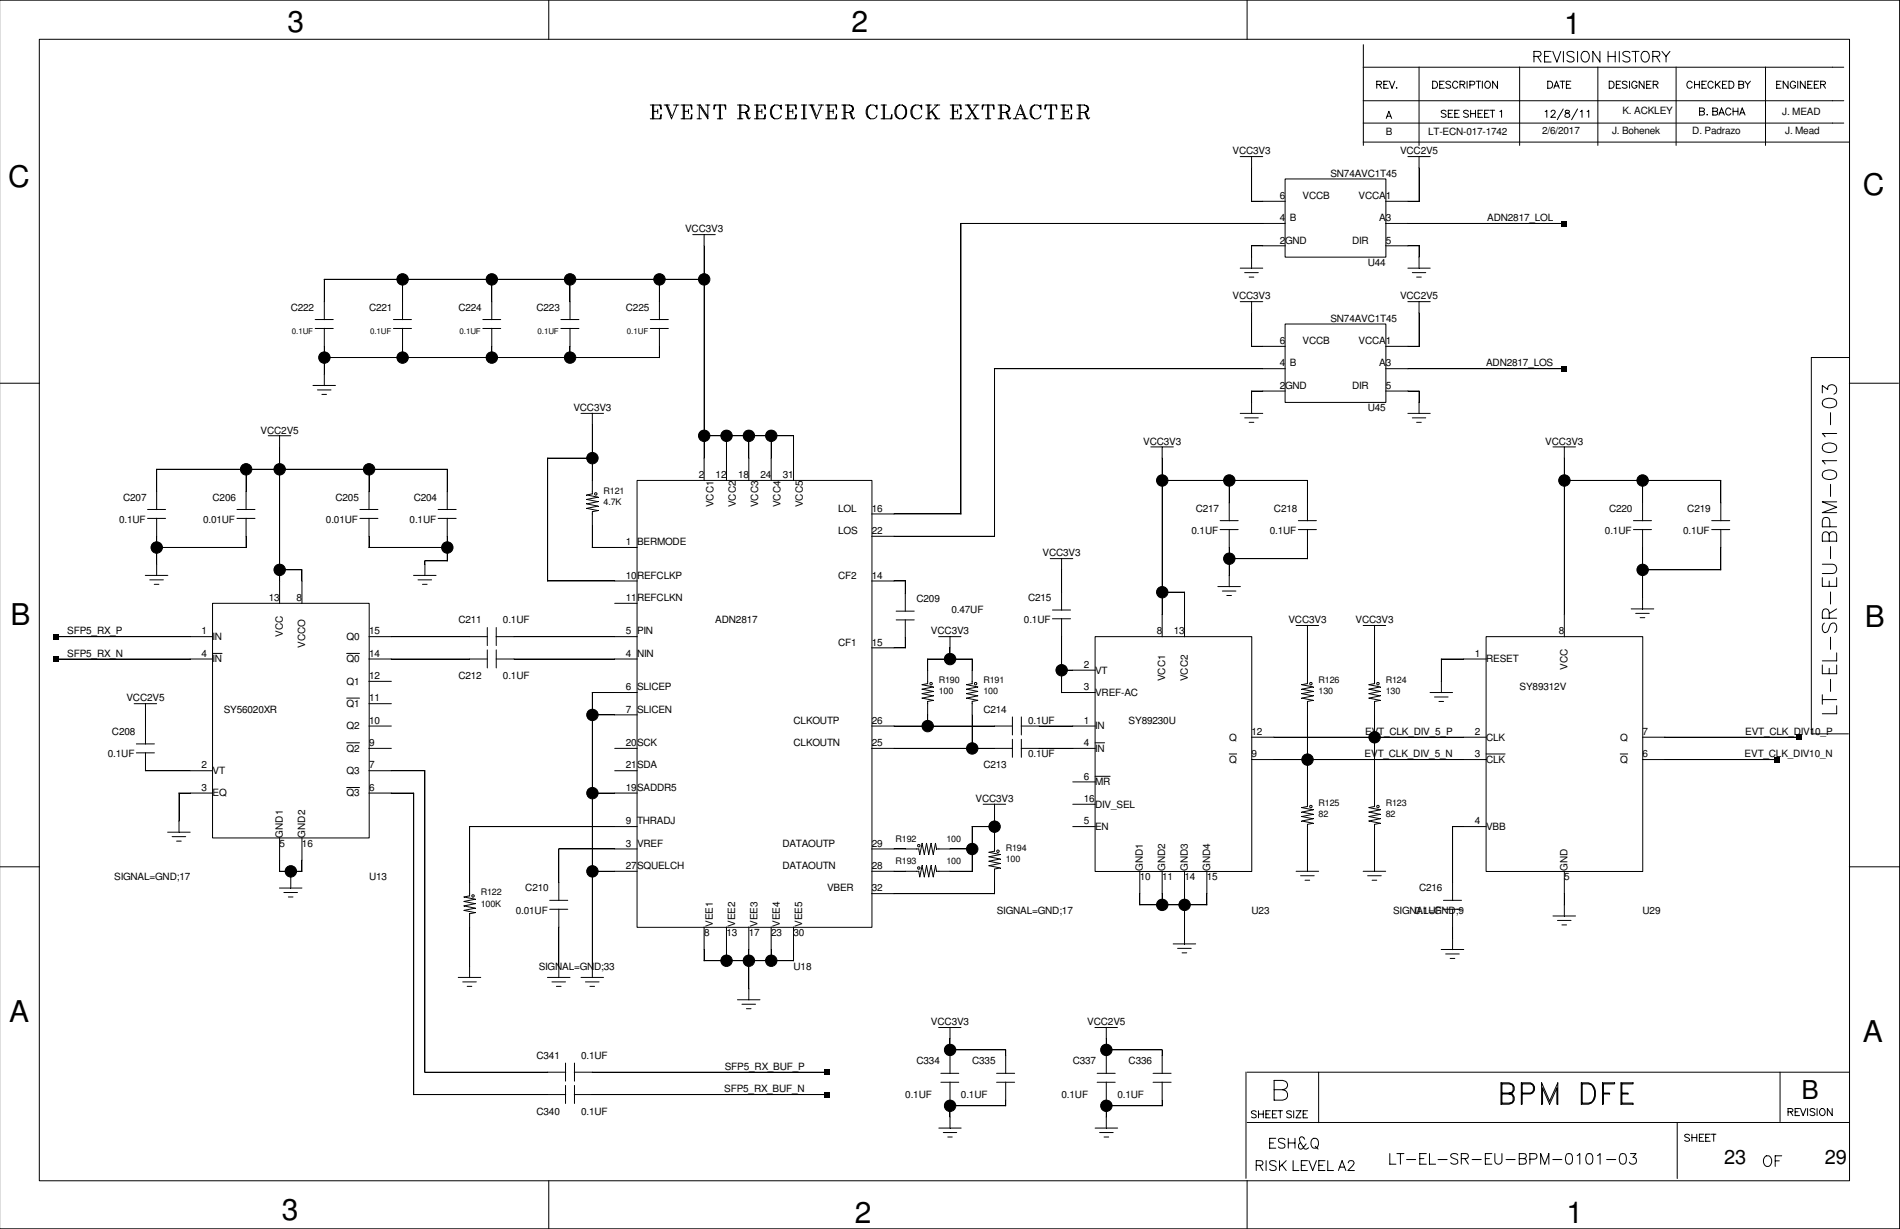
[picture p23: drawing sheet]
<svg xmlns="http://www.w3.org/2000/svg" width="432mm" height="279mm" viewBox="0 0 432 279" stroke-linecap="round" stroke-linejoin="round" font-family="sans-serif">
<defs><g id="words">
<g font-size="6.8">
<text x="65.3" y="7.2">3</text>
<text x="193.5" y="7.2">2</text>
<text x="355.5" y="7.7">1</text>
<text x="1.9" y="42.5">C</text>
<text x="423.3" y="44.3">C</text>
<text x="2.4" y="142">B</text>
<text x="423.8" y="142.5">B</text>
<text x="2.1" y="232.4">A</text>
<text x="423.3" y="236.9">A</text>
<text x="64.1" y="277.3">3</text>
<text x="194.3" y="278.1">2</text>
<text x="356" y="278.1">1</text>
</g>
<text font-size="5.9" x="409.4" y="249.8">B</text>
<g font-size="4.5">
<text x="391.8" y="264.6">23</text>
<text x="414.7" y="264.6">29</text>
</g>
<g font-size="2.3">
<text x="368.7" y="26">K. ACKLEY</text>
<text x="405" y="26.2">J. MEAD</text>
<text x="280.1" y="35.1">VCC3V3</text>
<text x="315" y="30.8">B</text>
<text x="318.2" y="35.1">VCC2V5</text>
<text x="324.6" y="30.8">LT-ECN-017-1742</text>
<text x="350.5" y="30.5">2/6/2017</text>
<text x="366.4" y="30.5">J. Bohenek</text>
<text x="384.6" y="30.5">D. Padrazo</text>
<text x="405.7" y="30.5">J. Mead</text>
<text x="302.3" y="40.2">SN74AVC1T45</text>
<text x="290.8" y="45.3">6</text>
<text x="296" y="45.3">VCCB</text>
<text x="308.7" y="45.3">VCCA1</text>
<text x="155.7" y="52.8">VCC3V3</text>
<text x="290.8" y="50.3">4</text>
<text x="293.1" y="50.3">B</text>
<text x="313.4" y="50.3">A3</text>
<text x="338" y="50.3">ADN2817_LOL</text>
<text x="290.8" y="55.4">2GND</text>
<text x="307.3" y="55.4">DIR</text>
<text x="314.9" y="55.4">5</text>
<text x="310.9" y="60.5">U44</text>
<text x="66.1" y="70.6">C222</text>
<text x="83.9" y="70.6">C221</text>
<text x="104.2" y="70.6">C224</text>
<text x="121.9" y="70.6">C223</text>
<text x="142.2" y="70.6">C225</text>
<text x="280.1" y="68.1">VCC3V3</text>
<text x="318.2" y="68.1">VCC2V5</text>
<text x="302.3" y="73.2">SN74AVC1T45</text>
<text x="290.8" y="78.2">6</text>
<text x="290.8" y="83.3">4</text>
<text x="293.1" y="83.3">B</text>
<text x="296" y="78.2">VCCB</text>
<text x="308.7" y="78.2">VCCA1</text>
<text x="313.4" y="83.3">A3</text>
<text x="337.7" y="83.3">ADN2817_LOS</text>
<text x="290.8" y="88.4">2GND</text>
<text x="307.3" y="88.4">DIR</text>
<text x="314.9" y="88.4">5</text>
<text x="130.3" y="93.5">VCC3V3</text>
<text x="310.9" y="93.5">U45</text>
<text x="59.2" y="98.6">VCC2V5</text>
<text x="259.8" y="101.1">VCC3V3</text>
<text x="351.2" y="101.1">VCC3V3</text>
<text x="28" y="113.8">C207</text>
<text x="48.3" y="113.8">C206</text>
<text x="76.2" y="113.8">C205</text>
<text x="94" y="113.8">C204</text>
<text x="158.8" y="108.7">2</text>
<text x="162.6" y="108.7">12</text>
<text x="167.7" y="108.7">18</text>
<text x="172.8" y="108.7">24</text>
<text x="177.9" y="108.7">31</text>
<text x="27.1" y="118.9">0.1UF</text>
<text x="46.1" y="118.9">0.01UF</text>
<text x="74.1" y="118.9">0.01UF</text>
<text x="93.1" y="118.9">0.1UF</text>
<text x="162.1" y="115.3" transform="rotate(-90 162.1 115.3)">VCC1</text>
<text x="167.2" y="115.3" transform="rotate(-90 167.2 115.3)">VCC2</text>
<text x="172.3" y="115.3" transform="rotate(-90 172.3 115.3)">VCC3</text>
<text x="177.4" y="115.3" transform="rotate(-90 177.4 115.3)">VCC4</text>
<text x="182.5" y="115.3" transform="rotate(-90 182.5 115.3)">VCC5</text>
<text x="190.5" y="116.3">LOL</text>
<text x="198.1" y="116.3">16</text>
<text x="271.7" y="116.3">C217</text>
<text x="289.5" y="116.3">C218</text>
<text x="365.7" y="116.3">C220</text>
<text x="383.5" y="116.3">C219</text>
<text x="142.2" y="124">1 BERMODE</text>
<text x="190.5" y="121.4">LOS</text>
<text x="198.1" y="121.4">22</text>
<text x="270.8" y="121.4">0.1UF</text>
<text x="288.6" y="121.4">0.1UF</text>
<text x="364.7" y="121.4">0.1UF</text>
<text x="382.5" y="121.4">0.1UF</text>
<text x="142.2" y="131.6">10REFCLKP</text>
<text x="190.5" y="131.6">CF2</text>
<text x="198.1" y="131.6">14</text>
<text x="236.9" y="126.5">VCC3V3</text>
<text x="61.1" y="136.7">13</text>
<text x="67.4" y="136.7">8</text>
<text x="142.2" y="136.7">11REFCLKN</text>
<text x="208.3" y="136.9">C209</text>
<text x="233.6" y="136.7">C215</text>
<text x="104.2" y="141.7">C211</text>
<text x="114.3" y="141.7">0.1UF</text>
<text x="162.6" y="141.7">ADN2817</text>
<text x="216.2" y="139.4">0.47UF</text>
<text x="232.7" y="141.7">0.1UF</text>
<text x="292.8" y="141.7">VCC3V3</text>
<text x="308.1" y="141.7">VCC3V3</text>
<text x="15.3" y="149.3">SFP5_RX_N</text>
<text x="15.3" y="144.2">SFP5_RX_P</text>
<text x="45.8" y="149.3">4</text>
<text x="45.8" y="144.2">1</text>
<text x="48.3" y="145.5">IN</text>
<text x="64.3" y="144.7" transform="rotate(-90 64.3 144.7)">VCC</text>
<text x="69.3" y="147.3" transform="rotate(-90 69.3 147.3)">VCCO</text>
<text x="78.8" y="145.5">Q0</text>
<text x="83.9" y="149.3">14</text>
<text x="83.9" y="144.2">15</text>
<text x="142.2" y="144.2">5 PIN</text>
<text x="142.2" y="149.3">4 NIN</text>
<text x="190.5" y="146.8">CF1</text>
<text x="198.1" y="146.8">15</text>
<text x="211.6" y="144.2">VCC3V3</text>
<text x="262.9" y="144.2">8</text>
<text x="266.7" y="144.2">13</text>
<text x="335.2" y="149.3">1</text>
<text x="354.3" y="144.2">8</text>
<text x="48.3" y="150.6">IN</text>
<text x="78.8" y="155.7">Q1</text>
<text x="78.8" y="150.6">Q0</text>
<text x="83.9" y="154.4">12</text>
<text x="104.2" y="154.4">C212</text>
<text x="114.3" y="154.4">0.1UF</text>
<text x="246.3" y="151.8">2</text>
<text x="248.9" y="153.1">VT</text>
<text x="264.8" y="154.9" transform="rotate(-90 264.8 154.9)">VCC1</text>
<text x="269.9" y="154.9" transform="rotate(-90 269.9 154.9)">VCC2</text>
<text x="337.7" y="150.6">RESET</text>
<text x="356.2" y="152.4" transform="rotate(-90 356.2 152.4)">VCC</text>
<text x="28.7" y="159.5">VCC2V5</text>
<text x="78.8" y="160.7">Q1</text>
<text x="83.9" y="159.5">11</text>
<text x="142.2" y="156.9">6 SLICEP</text>
<text x="246.3" y="156.9">3</text>
<text x="248.9" y="158.2">VREF-AC</text>
<text x="345.4" y="156.9">SY89312V</text>
<text x="25.4" y="167.1">C208</text>
<text x="50.8" y="162">SY56020XR</text>
<text x="78.8" y="165.8">Q2</text>
<text x="83.9" y="164.5">10</text>
<text x="142.2" y="162">7 SLICEN</text>
<text x="180.3" y="164.5">CLKOUTP</text>
<text x="198.1" y="164.5">26</text>
<text x="223.5" y="162">C214</text>
<text x="233.6" y="164.5">0.1UF</text>
<text x="246.3" y="164.5">1</text>
<text x="248.9" y="165.8">IN</text>
<text x="256.5" y="164.5">SY89230U</text>
<text x="284.4" y="167.1">12</text>
<text x="310.3" y="167.1">EVT_CLK_DIV_5_P</text>
<text x="335.2" y="167.1">2</text>
<text x="373.3" y="167.1">7</text>
<text x="396.6" y="167.1">EVT_CLK_DIV10_P</text>
<text x="24.5" y="172.2">0.1UF</text>
<text x="78.8" y="170.9">Q2</text>
<text x="83.9" y="169.6">9</text>
<text x="142.2" y="169.6">20SCK</text>
<text x="180.3" y="169.6">CLKOUTN</text>
<text x="198.1" y="169.6">25</text>
<text x="233.6" y="172.2">0.1UF</text>
<text x="246.3" y="169.6">4</text>
<text x="248.9" y="170.9">IN</text>
<text x="279.4" y="168.4">Q</text>
<text x="279.4" y="173.4">Q</text>
<text x="284.4" y="172.2">9</text>
<text x="310.1" y="172.2">EVT_CLK_DIV_5_N</text>
<text x="335.2" y="172.2">3</text>
<text x="337.7" y="168.4">CLK</text>
<text x="337.7" y="173.4">CLK</text>
<text x="368.2" y="168.4">Q</text>
<text x="368.2" y="173.4">Q</text>
<text x="373.3" y="172.2">6</text>
<text x="396.5" y="172.2">EVT_CLK_DIV10_N</text>
<text x="45.8" y="174.7">2</text>
<text x="45.8" y="179.8">3</text>
<text x="48.3" y="176">VT</text>
<text x="78.8" y="176">Q3</text>
<text x="83.9" y="179.8">6</text>
<text x="83.9" y="174.7">7</text>
<text x="142.2" y="174.7">21SDA</text>
<text x="142.2" y="179.8">19SADDR5</text>
<text x="223.5" y="174.7">C213</text>
<text x="246.3" y="177.2">6</text>
<text x="248.9" y="178.5">MR</text>
<text x="48.3" y="181.1">EQ</text>
<text x="78.8" y="181.1">Q3</text>
<text x="221.7" y="182.3">VCC3V3</text>
<text x="246.3" y="182.3">16</text>
<text x="248.9" y="183.6">DIV_SEL</text>
<text x="64.3" y="190.5" transform="rotate(-90 64.3 190.5)">GND1</text>
<text x="69.3" y="190.5" transform="rotate(-90 69.3 190.5)">GND2</text>
<text x="142.2" y="187.4">9 THRADJ</text>
<text x="246.3" y="187.4">5</text>
<text x="248.9" y="188.7">EN</text>
<text x="335.2" y="187.4">4</text>
<text x="337.7" y="188.7">VBB</text>
<text x="63.5" y="192.5">5</text>
<text x="68.6" y="192.5">16</text>
<text x="142.2" y="192.5">3 VREF</text>
<text x="142.2" y="197.6">27SQUELCH</text>
<text x="177.8" y="197.6">DATAOUTN</text>
<text x="177.8" y="192.5">DATAOUTP</text>
<text x="198.1" y="192.5">29</text>
<text x="198.1" y="197.6">28</text>
<text x="26" y="200.1">SIGNAL=GND;17</text>
<text x="83.9" y="200.1">U13</text>
<text x="119.4" y="202.6">C210</text>
<text x="188" y="202.6">VBER</text>
<text x="198.1" y="202.6">32</text>
<text x="259" y="200.1">10</text>
<text x="259.8" y="198.1" transform="rotate(-90 259.8 198.1)">GND1</text>
<text x="264.1" y="200.1">11</text>
<text x="264.8" y="198.1" transform="rotate(-90 264.8 198.1)">GND2</text>
<text x="269.2" y="200.1">14</text>
<text x="269.9" y="198.1" transform="rotate(-90 269.9 198.1)">GND3</text>
<text x="274.3" y="200.1">15</text>
<text x="275" y="198.1" transform="rotate(-90 275 198.1)">GND4</text>
<text x="322.5" y="202.6">C216</text>
<text x="355.5" y="200.1">5</text>
<text x="356.2" y="198.1" transform="rotate(-90 356.2 198.1)">GND</text>
<text x="117.2" y="207.7">0.01UF</text>
<text x="226.5" y="207.7">SIGNAL=GND;17</text>
<text x="284.4" y="207.7">U23</text>
<text x="316.6" y="207.7">SIGNAL=GND;9</text>
<text x="321.6" y="207.7">0.1UF</text>
<text x="373.3" y="207.7">U29</text>
<text x="160" y="212.8">8</text>
<text x="162" y="210.8" transform="rotate(-90 162 210.8)">VEE1</text>
<text x="165.1" y="212.8">13</text>
<text x="167.1" y="210.8" transform="rotate(-90 167.1 210.8)">VEE2</text>
<text x="170.2" y="212.8">17</text>
<text x="172.2" y="210.8" transform="rotate(-90 172.2 210.8)">VEE3</text>
<text x="175.3" y="212.8">23</text>
<text x="177.2" y="210.8" transform="rotate(-90 177.2 210.8)">VEE4</text>
<text x="180.3" y="212.8">30</text>
<text x="182.3" y="210.8" transform="rotate(-90 182.3 210.8)">VEE5</text>
<text x="122.4" y="220.4">SIGNAL=GND;33</text>
<text x="180.3" y="220.4">U18</text>
<text x="211.6" y="233.1">VCC3V3</text>
<text x="247.1" y="233.1">VCC2V5</text>
<text x="121.9" y="240.7">C341</text>
<text x="132.1" y="240.7">0.1UF</text>
<text x="164.7" y="243.2">SFP5_RX_BUF_P</text>
<text x="208.3" y="242">C334</text>
<text x="220.9" y="242">C335</text>
<text x="243.8" y="242">C337</text>
<text x="256.5" y="242">C336</text>
<text x="164.6" y="248.3">SFP5_RX_BUF_N</text>
<text x="205.7" y="249.6">0.1UF</text>
<text x="218.4" y="249.6">0.1UF</text>
<text x="241.3" y="249.6">0.1UF</text>
<text x="254" y="249.6">0.1UF</text>
<text x="121.9" y="253.4">C340</text>
<text x="132.1" y="253.4">0.1UF</text>
</g>
<g font-size="2">
<text x="137.2" y="112.2">R121</text>
<text x="137.2" y="114.7">4.7K</text>
<text x="213.4" y="155.3">R190</text>
<text x="223.5" y="155.3">R191</text>
<text x="299.7" y="155.3">R126</text>
<text x="314.9" y="155.3">R124</text>
<text x="213.4" y="157.9">100</text>
<text x="223.5" y="157.9">100</text>
<text x="299.7" y="157.9">130</text>
<text x="314.9" y="157.9">130</text>
<text x="299.7" y="185.8">82</text>
<text x="299.7" y="183.3">R125</text>
<text x="314.9" y="183.3">R123</text>
<text x="314.9" y="185.8">82</text>
<text x="203.5" y="191.4">R192</text>
<text x="215.1" y="191.4">100</text>
<text x="203.5" y="196.5">R193</text>
<text x="215.1" y="196.5">100</text>
<text x="228.6" y="193.4">R194</text>
<text x="228.6" y="196">100</text>
<text x="109.3" y="203.6">R122</text>
<text x="109.3" y="206.1">100K</text>
</g>
<g font-size="1.8">
<text x="66.3" y="75.8">0.1UF</text>
<text x="84.1" y="75.8">0.1UF</text>
<text x="104.4" y="75.8">0.1UF</text>
<text x="122.2" y="75.8">0.1UF</text>
<text x="142.5" y="75.8">0.1UF</text>
</g>
</g></defs>
<path d="M.1 0h431.6v279.4h-431.6z" fill="none" stroke="#fff" stroke-width=".23"/>
<g fill="none" stroke="#000" stroke-width=".23">
<path d="M-.1 0h431.8v279.4h-431.8M8.9 8.9h411.4v259.5h-411.4zM124.7 0v9M283.4 0v9M309.8 15.3h109.2M309.8 10.2v22.9M312.9 19.2l.9-.1 .2-.3-.4-.3h-.7v1.6M313.4 19.2l.6 .9M314.5 19.2h.6M315.5 18.5h-1v1.6h1M315.8 18.5l.6 1.6 .6-1.6M317.3 20h.2z"/>
<path d="M322.5 15.2v17.9M325.6 18.5h.5a.85 .85 0 0 1 .6 .8 .85 .85 0 0 1-.6 .8h-.5zM327.2 19.2h.6M328.2 18.5h-1v1.6h1M329.7 18.7a.62 .62 0 0 0-1.1 .1l1.1 .8v.3l-.4 .2-.7-.2M331.3 18.8a.61 .61 0 0 0-.7-.3 .61 .61 0 0 0-.5 .6 .68 .68 0 0 0 .3 .8 .68 .68 0 0 0 .8 0l.1-.2M331.8 19.2l.9-.1 .2-.3-.4-.3h-.7v1.6M332.4 19.2l.5 .9M333.4 18.5v1.6M334.1 19.3l.9-.1 .2-.4-.4-.3h-.7v1.6M335.4 18.5h1.1M336 18.5v1.6"/>
<path d="M336.9 18.5v1.6M337.6 18.7a.75 .75 0 0 1 1.1 .2 .75 .75 0 0 1-.3 1.1 .75 .75 0 0 1-.9-.3 .75 .75 0 0 1 .1-1zM340.3 18.5v1.6l-1.1-1.6v1.6M345.4 15.2v17.9M348.6 12.8l1.4-.1a.59 .59 0 0 0 0-.9l-1.4-.1v2.4M349.4 12.8l.8 1.3M351 12.8h1M351.7 18.5h.6a.85 .85 0 0 1 .6 .8 .85 .85 0 0 1-.6 .8h-.6zM352.5 11.7h-1.5v2.4h1.5M352.9 11.7l.9 2.4 .9-2.4M353.4 19.6h.7M354.5 18.5h1.1"/>
<path d="M355.1 18.5v1.6M355.3 11.7v2.4M356 19.2h.6M357 18.5h-1v1.6h1M357.7 12a.92 .92 0 0 0-1.6 .2 1.57 1.57 0 0 0 1.4 .8 .61 .61 0 0 1 0 1 1.13 1.13 0 0 1-1.4-.2M358.5 11.7v2.4M359.8 11.8a1.18 1.18 0 0 1 1.4 .5 1.18 1.18 0 0 1-.3 1.5 .9 .9 0 0 1-1 .3 .9 .9 0 0 1-.6-.9 1.55 1.55 0 0 1 .5-1.4zM363.1 15.2v17.9M363.6 11.7v2.4l-1.6-2.4v2.4M365.5 12.8h1.6M365.5 11.7v2.4M365.7 18.5h.6a.85 .85 0 0 1 .5 .8 .85 .85 0 0 1-.5 .8h-.6z"/>
<path d="M367.1 11.7v2.4M367.3 19.2h.7M368 11.7v2.4M368.3 18.5h-1v1.6h1M369.8 18.7a.62 .62 0 0 0-1.1 .1l1.1 .8v.3l-.4 .2-.7-.2M370.3 18.5v1.6M370.4 12a.92 .92 0 0 0-1.6 .2 1.57 1.57 0 0 0 1.4 .8 .61 .61 0 0 1 0 1 1.13 1.13 0 0 1-1.4-.2M370.9 11.7h1.6M371.7 11.7v2.4M372 18.8a.61 .61 0 0 0-.7-.3 .61 .61 0 0 0-.5 .6 .68 .68 0 0 0 .3 .8 .68 .68 0 0 0 .8 0l.1-.4h-.4M373.4 11.8a1.18 1.18 0 0 1 1.4 .5 1.18 1.18 0 0 1-.2 1.5 .9 .9 0 0 1-1.1 .3 .9 .9 0 0 1-.5-.9 1.55 1.55 0 0 1 .4-1.4zM373.6 18.5v1.6l-1.1-1.6v1.6"/>
<path d="M374.2 19.2h.7M375.2 18.5h-1v1.6h1M375.6 12.8l1.4-.1a.59 .59 0 0 0 0-.9l-1.4-.1v2.4M375.7 19.2l.9-.1 .2-.3-.4-.3h-.7v1.6M376.3 19.2l.5 .9M376.4 12.8l.8 1.3M377.7 11.7l.9 1.1v1.3M379.5 11.7l-.9 1.1M380.9 15.2v17.9M384.6 18.8a.61 .61 0 0 0-.7-.3 .61 .61 0 0 0-.5 .6 .68 .68 0 0 0 .2 .8 .68 .68 0 0 0 .9 0l.1-.2M385.1 19.2h1.1M385.1 18.5v1.6"/>
<path d="M386.2 18.5v1.6M386.8 19.2h.6M387.8 18.5h-1v1.6h1M389.3 18.8a.61 .61 0 0 0-.7-.3 .61 .61 0 0 0-.4 .6 .68 .68 0 0 0 .2 .8 .68 .68 0 0 0 .9 0v-.2M389.8 18.5v1.6M390.2 19.1l.7 1M390.9 18.5l-1.1 1.1M391.5 19.2h.6M392.5 18.5h-1v1.6h1M392.9 18.5h.6a.85 .85 0 0 1 .6 .8 .85 .85 0 0 1-.6 .8h-.6zM395.2 19.2h.7l.3 .2 .1 .4-.4 .3h-.7v-1.6h.7l.3 .1v.5l-.3 .1M396.6 18.5l.6 .7v.9"/>
<path d="M397.8 18.5l-.6 .7M401.2 15.2v17.9M403.8 19.2h.6M404.8 18.5h-1v1.6h1M406.4 18.5v1.6l-1.1-1.6v1.6M408.1 18.8a.61 .61 0 0 0-.8-.3 .61 .61 0 0 0-.4 .6 .68 .68 0 0 0 .2 .8 .68 .68 0 0 0 .9 0l.1-.4h-.4M408.6 18.5v1.6M410.3 18.5v1.6l-1.1-1.6v1.6M410.8 19.2h.7M411.9 18.5h-1.1v1.6h1.1M412.3 19.2h.7M413.3 18.5h-1v1.6h1"/>
<path d="M413.8 19.2l.9-.1 .2-.3-.4-.3h-.7v1.6M414.3 19.2l.6 .9M147.8 27h2.4v-1l-.2 1M147.8 23.9h2.4v.9l-.2-.9M148.3 23.9v3.1M148.5 25.3h1M148.5 23.9v3.1M149.5 24.8v1M150.9 23.9h1.2M151.4 23.9l1.2 3.1 1.2-3.1M151.6 23.9l1 2.4M153.1 23.9h1.2"/>
<path d="M154.8 27h2.4v-1l-.2 1M154.8 23.9h2.4v.9l-.2-.9M155.3 23.9v3.1M155.5 25.3h1M155.5 23.9v3.1M156.5 24.8v1M158.4 23.9h.8l1.7 2.6M158.4 27h1M158.9 23.9v3.1M160.4 23.9h.9M160.9 23.9v3.1l-1.7-2.7M162.5 23.9l-.2 .9v-.9h2.6v.9l-.2-.9"/>
<path d="M163 27h1.2M163.5 23.9v3.1M163.7 23.9v3.1M167.6 23.9h1.7l.8 .2 .2 .5-.2 .7-.8 .3h-.9M167.6 27h1.2M168.1 23.9v3.1M168.4 23.9v3.1M169.3 25.6l.5 .2 .5 1.2M169.3 25.6l.8 1.4 .4-.2M169.3 23.9l.5 .2 .3 .5-.3 .7-.5 .3M171.4 27h2.5v-1l-.2 1M171.4 23.9h2.5v.9l-.2-.9"/>
<path d="M172 23.9v3.1M172.2 25.3h.9M172.2 23.9v3.1M173.1 24.8v1M176.1 23.9a2 2 0 0 0 0 3.1M177.3 24.1l.2-.2v.9l-.2-.7a1.45 1.45 0 0 0-1.7 .1 1.45 1.45 0 0 0-.5 1.6 1.36 1.36 0 0 0 2.2 1l.2-.5M178.5 27h2.4v-1l-.2 1M178.5 23.9h2.4v.9l-.2-.9M179 23.9v3.1M179.2 25.3h1M179.2 23.9v3.1M180.2 24.8v1"/>
<path d="M182.1 23.9h1.2M182.1 27h1.2M182.6 23.9v3.1M182.9 23.9v3.1M183.8 23.9h1.2M184.3 23.9l1.2 3.1 1.2-3.1M184.5 23.9l1 2.4M186 23.9h1.2M187.7 27h2.4v-1l-.2 1M187.7 23.9h2.4v.9l-.2-.9M188.2 23.9v3.1M188.4 25.3h1"/>
<path d="M188.4 23.9v3.1M189.4 24.8v1M191.3 23.9h1.7l.8 .2 .2 .5-.2 .7-.8 .3h-.9M191.3 27h1.2M191.8 23.9v3.1M192.1 23.9v3.1M193 25.6l.5 .2 .5 1.2M193 25.6l.8 1.4 .4-.2M193 23.9l.5 .2 .3 .5-.3 .7-.5 .3M197.8 23.9a2 2 0 0 0 0 3.1M199.1 24.1l.2-.2v.9l-.2-.7a1.45 1.45 0 0 0-1.8 .1 1.45 1.45 0 0 0-.5 1.6 1.36 1.36 0 0 0 2.3 1l.2-.5M200.2 27h2.5v-1l-.3 1"/>
<path d="M200.2 23.9h1.3M200.7 23.9v3.1M201 23.9v3.1M203.6 24.3a1.43 1.43 0 0 1 1.9-.3 1.43 1.43 0 0 1 .5 1.8 1.4 1.4 0 0 1-1.7 1.2 1.4 1.4 0 0 1-.9-1.9zM204.3 23.9a2 2 0 0 0 0 3.1M205.1 23.9a1.93 1.93 0 0 1 0 3.1M208 23.9a2 2 0 0 0 0 3.1M209.2 24.1l.3-.2v.9l-.3-.7a1.45 1.45 0 0 0-1.7 .1 1.45 1.45 0 0 0-.5 1.6 1.36 1.36 0 0 0 2.2 1l.3-.5M210.4 23.9h1.2M210.4 27h1.2M210.9 23.9v3.1M211.2 23.9v3.1"/>
<path d="M211.6 25.3l1.3 1.7M211.9 25.3l1.2 1.7M212.3 23.9h1.3M212.3 27h1.3M213.1 23.9l-1.9 1.9M215.9 27h2.5v-1l-.3 1M215.9 23.9h2.5v.9l-.3-.9M216.5 23.9v3.1M216.7 25.3h.9M216.7 23.9v3.1M217.6 24.8v1M219.4 23.9h1.2"/>
<path d="M219.4 27h1.2M219.8 23.9l2 3.1M220.1 23.9l1.9 3.1M221.3 23.9h1.2M221.3 27h1.2M222 23.9l-2.2 3.1M223.5 23.9l-.3 .9v-.9h2.7v.9l-.2-.9M224 27h1.2M224.5 23.9v3.1M224.7 23.9v3.1M226.8 23.9h1.7l.8 .2 .2 .5-.2 .7-.8 .3h-.9M226.8 27h1.2"/>
<path d="M227.3 23.9v3.1M227.6 23.9v3.1M228.5 25.6l.5 .2 .5 1.2M228.5 25.6l.8 1.4 .4-.2M228.5 23.9l.5 .2 .3 .5-.3 .7-.5 .3M230.3 27h1.2M230.7 27l1.2-3.1 1.3 3.1M231.2 26h1.2M231.9 24.6l1 2.4M232.4 27h1.2M235.1 23.9a2 2 0 0 0 0 3.1M236.3 24.1l.3-.2v.9l-.3-.7a1.45 1.45 0 0 0-1.7 .1 1.45 1.45 0 0 0-.5 1.6 1.36 1.36 0 0 0 2.2 1l.3-.5"/>
<path d="M237.7 23.9l-.2 .9v-.9h2.7v.9l-.3-.9M238.3 27h1.1M238.7 23.9v3.1M239 23.9v3.1M241.1 27h2.4v-1l-.2 1M241.1 23.9h2.4v.9l-.2-.9M241.6 23.9v3.1M241.9 25.3h.9M241.9 23.9v3.1M242.8 24.8v1M244.7 23.9h1.7l.8 .2 .2 .5-.2 .7-.8 .3h-.9M244.7 27h1.3"/>
<path d="M245.2 23.9v3.1M245.5 23.9v3.1M246.4 25.6l.5 .2 .5 1.2M246.4 25.6l.8 1.4 .4-.2M246.4 23.9l.5 .2 .3 .5-.3 .7-.5 .3M281.9 35.6h5.1M284.4 35.6v10.2M309.8 28h109.2M309.8 22.9h109.2M309.8 32.3h110.5M315 26.9l.6-1.6 .7 1.6M315.3 26.4h.7"/>
<path d="M320 35.6h5M322.5 35.6v10.2M328.6 25.3a.62 .62 0 0 0-1.1 .1l1.1 .8v.3l-.3 .2-.8-.2M329.1 25.8h.7M330.2 25.1h-1.1v1.6h1.1M330.6 25.8h.7M331.6 25.1h-1v1.6h1M333.7 25.3a.62 .62 0 0 0-1.1 .1l1.1 .8v.3l-.4 .2-.7-.2M334.2 25.8h1.1M334.2 25.1v1.6M335.3 25.1v1.6M335.9 25.8h.6"/>
<path d="M336.9 25.1h-1v1.6h1M337.4 25.8h.6M338.4 25.1h-1v1.6h1M338.6 25.1h1.1M339.2 25.1v1.6M340.9 25.4l.3-.3v1.6M351.2 25.4l.3-.3v1.6M352.5 25.4l.3-.3h.3l.3 .3-.2 .5-.8 .8h1.1M353.1 20.1l.6-1.6 .7 1.6M355.3 24.8l-1.4 2.4M355.8 25.1v.5l.7 .2 .2 .4a.52 .52 0 0 1-.6 .5 .52 .52 0 0 1-.4-.7l.9-.4 .1-.3a.57 .57 0 0 0-.9-.2zM358.5 24.8l-1.3 2.4"/>
<path d="M359.2 25.4l.3-.3v1.6M360.7 25.4l.4-.3v1.6M386.2 25.3h.8l.3 .2v.4l-.3 .3h-.8v-1.6h.8l.3 .1v.3l-.3 .3M387.9 26.1h.2zM389.3 25.3h.7l.3 .2 .1 .4-.4 .3h-.7v-1.6h.7l.3 .1v.5l-.3 .1M390.7 26.2l.5-1.6 .7 1.6M390.9 25.7h.7M393.4 24.9a.61 .61 0 0 0-.7-.4 .61 .61 0 0 0-.5 .7 .68 .68 0 0 0 .2 .8 .68 .68 0 0 0 .9 0l.1-.2M393.9 24.6v1.6M393.9 25.3h1.1M395 24.6v1.6M395.4 26.2l.5-1.6 .7 1.6"/>
<path d="M395.6 25.7h.7M157.4 53.3h5.2M160 53.3v56M218.4 50.8h73.7M218.4 50.8v66.1M284.4 45.8h7.7M292.1 40.7h22.9v17.8h-22.9zM292.1 55.9h-7.7v5.1M314.9 55.9h7.6v5.1M314.9 50.8h40.6M314.9 45.8h7.6M71.6 74.7h4.1"/>
<path d="M71.6 72.6h4.1M73.7 63.5h86.3M73.7 63.5v9.2M73.7 74.6v13.1M89.4 74.7h4.1M89.4 72.6h4.1M91.5 63.5v9.2M91.5 74.6v6.7M109.7 74.7h4.1M109.7 72.6h4.1M111.8 63.5v9.2M111.8 74.6v6.7"/>
<path d="M127.5 74.7h4.1M127.5 72.6h4.1M129.5 63.5v9.2M129.5 74.6v6.7M147.8 74.7h4.1M147.8 72.6h4.1M149.9 74.6v6.7h-76.2M149.9 63.5v9.2M281.9 68.6h5.1M281.9 61h5.1M282.9 62h3.1M283.9 63h1"/>
<path d="M284.4 78.7h7.7M284.4 68.5v10.3M292.1 73.7h22.9v17.8h-22.9zM314.9 78.7h7.6M320 68.6h5M320 61h5M321 62h3M321.9 63h1.1M322.5 68.5v10.3M-.1 87.1h9.1M61 99.1h5.1M63.5 99v38.2"/>
<path d="M71.1 87.6h5.1M72.1 88.6h3.1M73.2 89.7h1M132 94h5.2M134.6 93.9v18.4M160 99.1h20.3v10.2M165.1 99.1v10.2M170.2 99.1v10.2M175.3 99.1v10.2M226 83.8h66.1M226 83.8v38.2M281.9 94h5.1"/>
<path d="M282.9 95h3.1M283.9 96h1M292.1 88.9h-7.7v5.1M314.9 88.9h7.6v5.1M314.9 83.8h40.6M320 94h5M321 95h3M321.9 96h1.1M414.1 89.3v-1.7l1.3 1a1.05 1.05 0 0 1 1.2-1.2 1.05 1.05 0 0 1 .8 1.5l-.2 .4-.4 .3M414.3 91a2.48 2.48 0 0 1 2.9 0 1.01 1.01 0 0 1-.4 1.5 2.58 2.58 0 0 1-2.5-.3l-.2-.4zM416 93.8v2.8M417.4 98.6h-3.3l.7 .7"/>
<path d="M420.3 87.1h11.2M420.3 81.3h-8.7v85.6M33.5 117.9h4.1M33.5 115.8h4.1M35.6 106.7h66v9.2M35.6 106.7v9.2M35.6 117.8v13.1M53.8 117.9h4.2M53.8 115.8h4.2M55.9 106.7v9.2M55.9 117.8v6.7h-20.3M81.8 117.9h4.1"/>
<path d="M81.8 115.8h4.1M83.9 106.7v9.2M83.9 117.8v6.7M99.6 117.9h4.1M99.6 115.8h4.1M101.6 117.8v9.8M124.4 104.1h10.2M124.5 104.1v28M134.6 112.3l-1.3 .2 2.6 .5-2.6 .5 2.6 .5-2.6 .6 2.6 .5-2.6 .5 2.6 .5-1.3 .2v8.2h10.2M144.8 109.2h53.4v101.6h-53.4zM198.1 116.8h20.3M261.5 101.6h5.2"/>
<path d="M264.1 109.2h33v9.2M264.1 101.6v43.2M277.3 118.4h4.1M279.4 109.2v9.2M295.1 118.4h4.1M352.9 101.6h5.2M355.5 109.2h35.6v9.2M355.5 101.6v43.2M371.2 118.4h4.1M373.3 109.2v9.2M389 118.4h4.1M414.3 107.3a2.48 2.48 0 0 1 2.9 0 1.01 1.01 0 0 1-.4 1.5 2.58 2.58 0 0 1-2.5-.3l-.2-.4z"/>
<path d="M414.3 101.2a2.48 2.48 0 0 1 2.9 0 1.01 1.01 0 0 1-.4 1.5 2.58 2.58 0 0 1-2.5-.3l-.2-.5zM415.8 119.8l-.1-1.9a.88 .88 0 0 0-.9-.3 .88 .88 0 0 0-.7 .8v1.4h3.3M416 110.1v2.8M417.4 104.7h-3.3l.7 .8M417.4 114.1h-3.3l3.3 1.2-3.3 1.2h3.3M33 130.8h5.1M34 131.8h3.1M35.1 132.8h1M48.3 137.2h35.6v53.3h-35.6zM63.5 129.5h5.1v7.7M83.8 124.5h17.8M94 130.8h5.1"/>
<path d="M95 131.8h3.1M96 132.8h1.1M96.5 127.5h5.1M96.6 127.5v3.4M124.4 132.1h20.4M139.7 137.2h5.1M198.1 132.1h7.6v6.9M198.1 121.9h27.9M203.7 138.9h4.1M238.7 127h5.1M239.2 138.7h4.1M241.3 127v11.7"/>
<path d="M264.1 134.6h5.1v10.2M276.8 133.3h5.1M277.3 120.4h4.1M277.8 134.4h3.1M278.8 135.4h1.1M279.3 127h17.8M279.4 120.4v13M295.1 120.4h4.1M297.1 120.4v6.6M370.7 138.4h5.1M371.2 120.4h4.1M371.7 139.4h3.1"/>
<path d="M373.3 129.5h17.8M373.3 120.4v18.1M389 120.4h4.1M391.1 120.4v9.2M414.1 128.3h2.4a1.07 1.07 0 0 1 .9 1 1.07 1.07 0 0 1-.9 1.1h-2.4M414.1 131.3v2h3.3v-2M415.7 121.7l-.2-.5a.76 .76 0 0 0-1.2 0l-.2 .5v1.3h3.3v-1.3a.85 .85 0 0 0-.8-.8 .85 .85 0 0 0-.9 .8v1.3M415.7 132.1v1.2M416 124.2v2.8M416 134.6v2.7M417.4 138.4l-1.7 1.1M12.7 144.7h35.6"/>
<path d="M12.7 149.8h35.6M30.5 160h5.1M33.1 159.9v9.3M48.3 148.5h2.2M78.8 148.5h2.9M78.8 158.7h2.9M83.8 144.7h27M83.8 154.9h5.1M83.8 149.8h27M83.8 160h5.1M110.7 142.7v4.1M110.7 147.7v4.1"/>
<path d="M112.7 144.7h32.1M112.7 149.8h32.1M112.8 142.7v4.1M112.8 147.7v4.1M144.8 157.4h-10.2v64.8M198.1 147.3h7.6M203.7 140.9h4.1M205.7 140.9v6.4M210.8 149.8h10.1v5.6M210.8 155.4l-1.3 .3 2.6 .5-2.6 .5 2.6 .5-2.6 .5 2.6 .5-2.6 .5 2.6 .5-1.3 .3v5.6M210.8 149.8v5.6M213.3 144.7h5.1"/>
<path d="M215.9 144.7v5.2M220.9 155.4l-1.2 .3 2.5 .5-2.5 .5 2.5 .5-2.5 .5 2.5 .5-2.5 .5 2.5 .5-1.3 .3v10.7M239.2 140.7h4.1M241.2 157.4h7.7M241.2 152.4h7.7M241.3 140.6v16.9M248.9 144.7h35.6v53.4h-35.6zM294.6 142.2h5.1M297.1 142.2v13.2M297.1 155.4l-1.2 .3 2.5 .5-2.5 .5 2.5 .5-2.5 .5 2.5 .5-2.5 .5 2.5 .5-1.3 .3v23.9M309.8 142.2h5.1M312.4 142.2v13.2"/>
<path d="M312.4 155.4l-1.3 .3 2.5 .5-2.5 .5 2.5 .5-2.5 .5 2.5 .5-2.5 .5 2.5 .5-1.2 .3v23.9M325 157.4h5.1M326 158.5h3.1M327 159.5h1.1M327.5 149.8h10.3M327.6 149.8v7.7M337.7 144.7h35.6v53.4h-35.6zM372.7 140.4h1.1M414.1 151.2v2h3.3v-2M414.1 159h3.3M414.1 157.9v2.2M414.6 141.6a1.41 1.41 0 0 0 0 2.2 .86 .86 0 0 0 .9-.6l.3-.9a.8 .8 0 0 1 .6-.6 .8 .8 0 0 1 .8 .2 1.46 1.46 0 0 1-.3 1.9"/>
<path d="M415.7 140.5v-1.3l-.2-.5a.76 .76 0 0 0-1.2 0l-.2 .5v1.3h3.3M415.7 151.9v1.3M416 144.9v2.7M416 154.4v2.8M417.4 148.4v1.8h-3.3M31 171.2h4.1M31 169.1h4.1M33 175.2h15.3M33.1 171.1v4.1M78.8 168.9h2.9M78.8 179h2.9M83.8 175.2h12.8v68.6"/>
<path d="M83.8 165.1h5.1M83.8 170.1h5.1M134.6 162.5h10.2M139.7 175.2h5.1M139.7 170.1h5.1M198.1 165.1h32M198.1 170.1h32M230.1 163v4.1M230.1 168.1v4.1M232.1 165.1h16.8M232.1 170.1h16.8M232.1 163v4.1"/>
<path d="M232.1 168.1v4.1M243.8 177.8h5.1M248.9 168.9h2.1M248.9 176.5h3.4M279.4 171.4h1.7M284.4 167.6h53.4M284.4 172.7h53.4M337.7 171.4h4.4M368.2 171.4h1.7M373.3 167.6h35.6M373.3 172.7h30.5M411.6 166.8h8.5"/>
<path d="M417.4 160.4v1.9h-3.3M-.1 197.1h9.1M38.1 189.2h5.1M39.1 190.2h3.1M40.1 191.2h1.1M40.6 180.3h7.7M40.7 180.3v8.9M63.5 198.1h5.1M63.5 190.4v7.7M66.1 198.1v3.8M68.6 190.4v7.7M83.8 180.3h10.2v68.6"/>
<path d="M134.6 198.1h10.2M134.6 180.3h10.2M144.8 193h-17.8v11.7M144.8 187.9h-38.1v15.8l-1.2 .2 2.5 .5-2.5 .5 2.5 .5-2.5 .6 2.5 .5-2.5 .5 2.5 .5-1.3 .2v14.5M198.1 198.1h10.7M198.1 193h10.7M208.8 198.1l.2 1.2 .5-2.5 .6 2.5 .5-2.5 .5 2.5 .5-2.5 .5 2.5 .5-2.5 .3 1.3h8M208.8 193l.2 1.3 .5-2.6 .6 2.6 .5-2.6 .5 2.6 .5-2.6 .5 2.6 .5-2.6 .3 1.3h8M220.9 187.9h5.1M220.9 187.9v10.2M223.4 182.8h5.2M226 182.8v10.7"/>
<path d="M226 193.5l-1.3 .3 2.6 .5-2.6 .5 2.6 .5-2.6 .5 2.6 .5-2.6 .5 2.6 .5-1.3 .3v5.6h-27.9M243.8 182.8h5.1M243.8 187.9h5.1M259 198v7.7M264.1 198v7.7M269.2 198v16.6M274.3 198v7.7M294.6 198.1h5.1M295.6 199.1h3.1M297.1 183.3l-1.2 .3 2.5 .5-2.5 .5 2.5 .5-2.5 .5 2.5 .5-2.5 .5 2.5 .6-1.3 .2v10.7M309.8 198.1h5.1M310.8 199.1h3.1"/>
<path d="M312.4 183.3l-1.3 .3 2.5 .5-2.5 .5 2.5 .5-2.5 .5 2.5 .5-2.5 .5 2.5 .6-1.2 .2v10.7M337.8 187.9h-7.7v16.8M355.5 198v10.3M420.3 197.1h11.4M63.5 201.9h5.1M64.5 202.9h3.1M65.5 203.9h1.1M124.9 206.7h4.1M124.9 204.7h4.1M127 206.7v15.5M160 218.4h20.3M160 210.7v7.7"/>
<path d="M165.1 210.7v7.7M170.2 210.7v16.6M175.3 210.7v7.7M180.3 210.7v7.7M259 205.7h15.3M266.6 214.6h5.1M267.6 215.6h3.1M268.6 216.6h1.1M296.6 200.1h1M311.8 200.1h1.1M327.5 215.9h5.2M328 206.7h4.1"/>
<path d="M328 204.7h4.1M328.5 216.9h3.1M329.6 217.9h1M330.1 206.7v9.2M352.9 208.2h5.2M353.9 209.3h3.1M355 210.3h1M104.1 222.2h5.2M105.2 223.2h3M106.2 224.2h1M124.4 222.2h5.1M125.4 223.2h3.1"/>
<path d="M126.4 224.2h1.1M132 222.2h5.2M133.1 223.2h3M134.1 224.2h1M167.6 227.3h5.1M168.6 228.3h3.1M169.6 229.3h1.1M213.3 233.6h5.1M215.9 238.7h12.7v5.4M215.9 233.6v10.5M248.8 233.6h5.2M251.4 238.7h12.7v5.4"/>
<path d="M251.4 233.6v10.5M94 248.8h34.6M96.5 243.8h32.1M128.5 241.7v4.1M128.5 246.8v4.1M130.5 243.8h57.5M130.5 248.8h57.5M130.6 241.7v4.1M130.6 246.8v4.1M213.4 256.5h5M213.8 246h4.1M213.8 244h4.1"/>
<path d="M214.4 257.5h3M215.4 258.5h1M215.9 251.4h12.7M215.9 246v10.5M226.5 246h4.1M226.5 244h4.1M228.6 246v5.4M248.9 256.5h5.1M249.3 246h4.1M249.3 244h4.1M249.9 257.5h3.1M250.9 258.5h1.1"/>
<path d="M251.4 251.4h12.7M251.4 246v10.5M262 246h4.1M262 244h4.1M264.1 246v5.4M283.2 243.7v24.2M283.4 255.2h136.9M283.4 243.8h136.9M285.5 252.8a.62 .62 0 0 0-1.1 .1l1.1 .8v.2l-.4 .2-.7-.2M286 252.5v1.6M286 253.3h1.1M287.1 252.5v1.6"/>
<path d="M287.7 253.3h.6M288.5 259.8h.9M288.7 252.5h-1v1.6h1M289.2 253.3h.6M289.6 247.7h1.9a1.19 1.19 0 0 1 1.1 1.2 1.19 1.19 0 0 1-1.1 1.2h-1.9v-4.5h1.9l.6 .2a.98 .98 0 0 1 0 1.7l-.6 .2M289.9 258.8h-1.4v2.2h1.4M290.2 252.5h-1v1.6h1M290.4 252.5h1.1M291 252.5v1.6M292 259.1a.85 .85 0 0 0-1.5 .2l.2 .3 1.1 .5a.56 .56 0 0 1 0 .8 1.08 1.08 0 0 1-1.3-.2M292.8 259.8h1.5M292.8 258.8v2.2"/>
<path d="M293.5 252.8a.62 .62 0 0 0-1.1 .1l1.1 .8v.2l-.4 .2-.7-.2M294 252.5v1.6M294.3 258.8v2.2M294.6 252.5h1.1l-1.1 1.6h1.1M295.5 259.8l-.4 .5v.5l.4 .4 .6-.2 .7-.9M296.2 253.3h.6M296.5 259l-.5-.6h-.3l-.4 .4 .1 .7 1 1.7h.5l.5-.3M297.2 252.5h-1v1.6h1M298.2 259.1a.83 .83 0 0 1 .9-.3 .83 .83 0 0 1 .5 .8 .99 .99 0 0 1-.2 1.1 .99 .99 0 0 1-1 .2 1.46 1.46 0 0 1-.2-1.8zM299.7 243.8v11.4M341.3 248.5h1.6a1.27 1.27 0 0 1 1.2 .9 1.27 1.27 0 0 1-.4 1.4l-.8 .2h-1.8v-4.8h1.8a1.29 1.29 0 0 1 1.2 .9 1.29 1.29 0 0 1-.4 1.4l-.8 .2M342.9 248.5l.8-.3 .2-.4v-.7l-.2-.5-.8-.2h-1.6v4.4h1.6l.8-.2 .2-.5v-.7l-.2-.4-.8-.3h-1.6"/>
<path d="M345.9 248.5h1.9l.5-.3 .2-.4v-.7l-.2-.5-.5-.2h-1.9v4.6h-.2v-4.8h2.1a1.31 1.31 0 0 1 1 1.2 1.31 1.31 0 0 1-1 1.3h-1.9M350.4 246.2l1.8 4.1 1.8-4.1v4.8h-.2v-3.6l-1.6 3.6-1.6-3.6v3.6h-.2zM359.4 246.2h1.6a2.64 2.64 0 0 1 1.1 4.1l-.4 .5-.7 .2h-1.6zM359.6 246.4h1.4a1.62 1.62 0 0 1 1.4 1.6 2.93 2.93 0 0 1-.7 2.6l-.7 .2h-1.4zM364.2 246.2h2.7v.2h-2.5v4.6h-.2zM364.4 248.5h1.4v.2h-1.4M368.4 246.2h2.7v.2h-2.5v4.4h2.5v.2h-2.7zM368.6 248.5h1.4v.2h-1.4M381.2 255.2v12.7M384 258.1a.62 .62 0 0 0-1.1 .1l1.1 .8v.2l-.4 .3-.7-.3M384.5 257.9v1.6M384.5 258.6h1.1"/>
<path d="M385.6 257.9v1.6M386.2 258.6h.6M387.2 257.9h-1v1.6h1M387.6 258.6h.7M388.7 257.9h-1.1v1.6h1.1M388.9 257.9h1.1M389.5 257.9v1.6M404.5 243.8v11.2M406.4 252.8l.9-.1 .2-.4-.4-.3h-.7v1.6M406.9 252.8l.6 .8M408 252.8h.6M409 252h-1v1.6h1"/>
<path d="M409.2 252l.6 1.6 .6-1.6M410.8 252v1.6M412.5 252.3a.62 .62 0 0 0-1.1 .1l1.1 .8v.2l-.4 .2-.7-.2M413 252v1.6M413.7 252.3a.75 .75 0 0 1 1.1 .2 .75 .75 0 0 1-.4 1 .75 .75 0 0 1-.9-.3 .75 .75 0 0 1 .2-.9zM416.4 252v1.6l-1.1-1.6v1.6M124.7 268.4v11M283.4 268.4v11M285.5 264.9h1a.58 .58 0 0 0 .5-.6l-.2-.4h-1.3v2.2M286.3 264.9l.7 1.2M287.7 263.9v2.2M290 264.2a.85 .85 0 0 0-1.5 .2l.3 .3 1 .4a.56 .56 0 0 1 0 .9 1.08 1.08 0 0 1-1.3-.2"/>
<path d="M290.8 263.9v2.2M291.3 264.8l1 1.3M292.3 263.9l-1.5 1.4M293.9 263.9v2.2h1.3M295.7 264.9h.9M297.1 263.9h-1.4v2.2h1.4M297.5 263.9l.8 2.2 .9-2.2M298.9 260.6l.7 .6M299.7 264.9h.9M301.1 263.9h-1.4v2.2h1.4M301.8 263.9v2.2h1.3M304.2 266.1l.8-2.2 .9 2.2"/>
<path d="M304.5 265.3h1.1M306.4 264.4l.4-.5h.7a.51 .51 0 0 1 .1 .8l-1.3 1.4h1.5M315.8 262.3v2.4h1.4M317.5 262.3h1.6M318.3 262.3v2.4M319.7 263.6h2M322.7 263.4h.9M324.1 262.3h-1.4v2.4h1.4M324.9 262.3v2.4h1.4M326.8 263.6h2.1M331.3 262.6a.92 .92 0 0 0-1.6 .2 1.57 1.57 0 0 0 1.4 .8 .61 .61 0 0 1 0 .9 1.13 1.13 0 0 1-1.4-.2M332.1 263.4l1.4-.1a.59 .59 0 0 0 0-1h-1.4v2.4"/>
<path d="M332.9 263.4l.8 1.3M334.6 263.6h2M337.6 263.4h.9M339 262.3h-1.4v2.4h1.4M339.7 262.3v1.7a.81 .81 0 0 0 .8 .7 .81 .81 0 0 0 .8-.7v-1.7M342.3 263.6h2M345.3 263.4l1.4 .1a.67 .67 0 0 1 0 1l-1.4 .2v-2.4h1.4a.61 .61 0 0 1 0 1l-.4 .1M347.7 263.5h1a.67 .67 0 0 0 .6-.4 .67 .67 0 0 0-.2-.8h-1.4v2.4M350.1 264.7v-2.4l1 2.4 .9-2.4v2.4M352.9 263.6h2.1M356.1 262.3a.86 .86 0 0 1 1.2 .4 2.14 2.14 0 0 1-.3 1.8 .77 .77 0 0 1-1.1-.3 2.01 2.01 0 0 1 .2-1.9zM358.4 262.7l.6-.4v2.4"/>
<path d="M360.7 262.3a.86 .86 0 0 1 1.2 .4 2.14 2.14 0 0 1-.2 1.8 .77 .77 0 0 1-1.2-.3 2.01 2.01 0 0 1 .2-1.9zM363.1 262.7l.5-.4v2.4M365.1 263.6h2.1M368.3 262.3a.86 .86 0 0 1 1.2 .4 2.14 2.14 0 0 1-.2 1.8 .77 .77 0 0 1-1.2-.3 2.01 2.01 0 0 1 .2-1.9zM370.5 262.3h1.3l-.7 .8a.82 .82 0 0 1 .6 1.4 .82 .82 0 0 1-1.4-.3M401.2 262.8a1.18 1.18 0 0 1 1.4 .6 1.18 1.18 0 0 1-.2 1.4 .9 .9 0 0 1-1 .3 .9 .9 0 0 1-.6-.9 1.55 1.55 0 0 1 .4-1.4zM403.4 263.9h1M404.9 262.8h-1.5v2.4"/>
<circle cx="91.5" cy="63.5" r="1.3"/>
<circle cx="111.8" cy="63.5" r="1.3"/>
<circle cx="129.6" cy="63.5" r="1.3"/>
<circle cx="149.9" cy="63.5" r="1.3"/>
<circle cx="160" cy="63.5" r="1.3"/>
<circle cx="73.7" cy="81.3" r="1.3"/>
<circle cx="91.5" cy="81.3" r="1.3"/>
<circle cx="111.8" cy="81.3" r="1.3"/>
<circle cx="129.6" cy="81.3" r="1.3"/>
<circle cx="160" cy="99.1" r="1.3"/>
<circle cx="165.1" cy="99.1" r="1.3"/>
<circle cx="170.2" cy="99.1" r="1.3"/>
<circle cx="175.3" cy="99.1" r="1.3"/>
<circle cx="55.9" cy="106.7" r="1.3"/>
<circle cx="63.6" cy="106.7" r="1.3"/>
<circle cx="83.9" cy="106.7" r="1.3"/>
<circle cx="134.6" cy="104.2" r="1.3"/>
<circle cx="135.4" cy="112.3" r=".29"/>
<circle cx="264.1" cy="109.2" r="1.3"/>
<circle cx="279.4" cy="109.2" r="1.3"/>
<circle cx="355.5" cy="109.2" r="1.3"/>
<circle cx="373.3" cy="109.2" r="1.3"/>
<circle cx="35.6" cy="124.5" r="1.3"/>
<circle cx="63.6" cy="129.6" r="1.3"/>
<circle cx="101.7" cy="124.5" r="1.3"/>
<circle cx="264.1" cy="134.6" r="1.3"/>
<circle cx="279.4" cy="127" r="1.3"/>
<circle cx="373.3" cy="129.6" r="1.3"/>
<circle cx="211.6" cy="155.4" r=".29"/>
<circle cx="215.9" cy="149.8" r="1.3"/>
<circle cx="221.7" cy="155.4" r=".29"/>
<circle cx="241.3" cy="152.4" r="1.3"/>
<circle cx="297.9" cy="155.4" r=".29"/>
<circle cx="313.2" cy="155.4" r=".29"/>
<circle cx="134.6" cy="162.5" r="1.3"/>
<circle cx="210.8" cy="165.1" r="1.3"/>
<circle cx="221" cy="170.2" r="1.3"/>
<circle cx="297.2" cy="172.7" r="1.3"/>
<circle cx="312.4" cy="167.6" r="1.3"/>
<circle cx="66.1" cy="198.1" r="1.3"/>
<circle cx="134.6" cy="180.3" r="1.3"/>
<circle cx="134.6" cy="198.1" r="1.3"/>
<circle cx="208.8" cy="197.3" r=".29"/>
<circle cx="208.8" cy="192.3" r=".29"/>
<circle cx="221" cy="193" r="1.3"/>
<circle cx="226" cy="187.9" r="1.3"/>
<circle cx="226.8" cy="193.5" r=".29"/>
<circle cx="297.9" cy="183.4" r=".29"/>
<circle cx="313.2" cy="183.4" r=".29"/>
<circle cx="107.5" cy="203.7" r=".29"/>
<circle cx="165.1" cy="218.4" r="1.3"/>
<circle cx="170.2" cy="218.4" r="1.3"/>
<circle cx="175.3" cy="218.4" r="1.3"/>
<circle cx="264.1" cy="205.7" r="1.3"/>
<circle cx="269.2" cy="205.7" r="1.3"/>
<circle cx="215.9" cy="238.7" r="1.3"/>
<circle cx="251.4" cy="238.7" r="1.3"/>
<circle cx="215.9" cy="251.4" r="1.3"/>
<circle cx="251.4" cy="251.4" r="1.3"/>
</g>
<path d="M354.9 50.2h1.3v1.3h-1.3zM354.9 83.2h1.3v1.3h-1.3zM12.1 149.2h1.3v1.3h-1.3zM12.1 144.1h1.3v1.3h-1.3zM403.1 172h1.4v1.4h-1.4zM408.2 167h1.3v1.3h-1.3zM187.3 243.1h1.3v1.3h-1.3zM187.3 248.2h1.3v1.3h-1.3z" fill="#000"/>
<g fill="#000">
<path d="M96.6 127.5v.8z" fill-rule="evenodd"/>
<path d="M66.1 198.1v1.2z" fill-rule="evenodd"/>
<path d="M215.9 238.7v1.2z" fill-rule="evenodd"/>
<path d="M228.6 238.7v1.2z" fill-rule="evenodd"/>
<path d="M251.4 238.7v1.2z" fill-rule="evenodd"/>
<path d="M264.1 238.7v1.2z" fill-rule="evenodd"/>
<path d="M215.9 250.1v1.3z" fill-rule="evenodd"/>
<path d="M228.6 250.1v1.3z" fill-rule="evenodd"/>
<path d="M251.4 250.1v1.3z" fill-rule="evenodd"/>
<path d="M264.1 250.1v1.3z" fill-rule="evenodd"/>
<circle cx="91.5" cy="63.5" r="1.31"/>
<circle cx="111.8" cy="63.5" r="1.31"/>
<circle cx="129.5" cy="63.5" r="1.31"/>
<circle cx="149.9" cy="63.5" r="1.31"/>
<circle cx="160" cy="63.5" r="1.31"/>
<circle cx="73.7" cy="81.3" r="1.31"/>
<circle cx="91.5" cy="81.3" r="1.31"/>
<circle cx="111.8" cy="81.3" r="1.31"/>
<circle cx="129.5" cy="81.3" r="1.31"/>
<circle cx="160" cy="99.1" r="1.31"/>
<circle cx="165.1" cy="99.1" r="1.31"/>
<circle cx="170.2" cy="99.1" r="1.31"/>
<circle cx="175.3" cy="99.1" r="1.31"/>
<circle cx="55.9" cy="106.7" r="1.31"/>
<circle cx="63.5" cy="106.7" r="1.31"/>
<circle cx="83.9" cy="106.7" r="1.31"/>
<circle cx="134.6" cy="104.1" r="1.31"/>
<circle cx="264.1" cy="109.2" r="1.31"/>
<circle cx="279.4" cy="109.2" r="1.31"/>
<circle cx="355.5" cy="109.2" r="1.31"/>
<circle cx="373.3" cy="109.2" r="1.31"/>
<circle cx="35.6" cy="124.5" r="1.31"/>
<circle cx="63.5" cy="129.5" r="1.31"/>
<circle cx="101.6" cy="124.5" r="1.31"/>
<circle cx="264.1" cy="134.6" r="1.31"/>
<circle cx="279.4" cy="127" r="1.31"/>
<circle cx="373.3" cy="129.5" r="1.31"/>
<circle cx="215.9" cy="149.8" r="1.31"/>
<circle cx="241.3" cy="152.4" r="1.31"/>
<circle cx="134.6" cy="162.5" r="1.31"/>
<circle cx="210.8" cy="165.1" r="1.31"/>
<circle cx="220.9" cy="170.1" r="1.31"/>
<circle cx="297.1" cy="172.7" r="1.31"/>
<circle cx="312.4" cy="167.6" r="1.31"/>
<circle cx="66.1" cy="198.1" r="1.31"/>
<circle cx="134.6" cy="180.3" r="1.31"/>
<circle cx="134.6" cy="198.1" r="1.31"/>
<circle cx="220.9" cy="193" r="1.31"/>
<circle cx="226" cy="187.9" r="1.31"/>
<circle cx="165.1" cy="218.4" r="1.31"/>
<circle cx="170.2" cy="218.4" r="1.31"/>
<circle cx="175.3" cy="218.4" r="1.31"/>
<circle cx="264.1" cy="205.7" r="1.31"/>
<circle cx="269.2" cy="205.7" r="1.31"/>
<circle cx="215.9" cy="238.7" r="1.31"/>
<circle cx="251.4" cy="238.7" r="1.31"/>
<circle cx="215.9" cy="251.4" r="1.31"/>
<circle cx="251.4" cy="251.4" r="1.31"/>
</g>
<use href="#words"/>
</svg>
